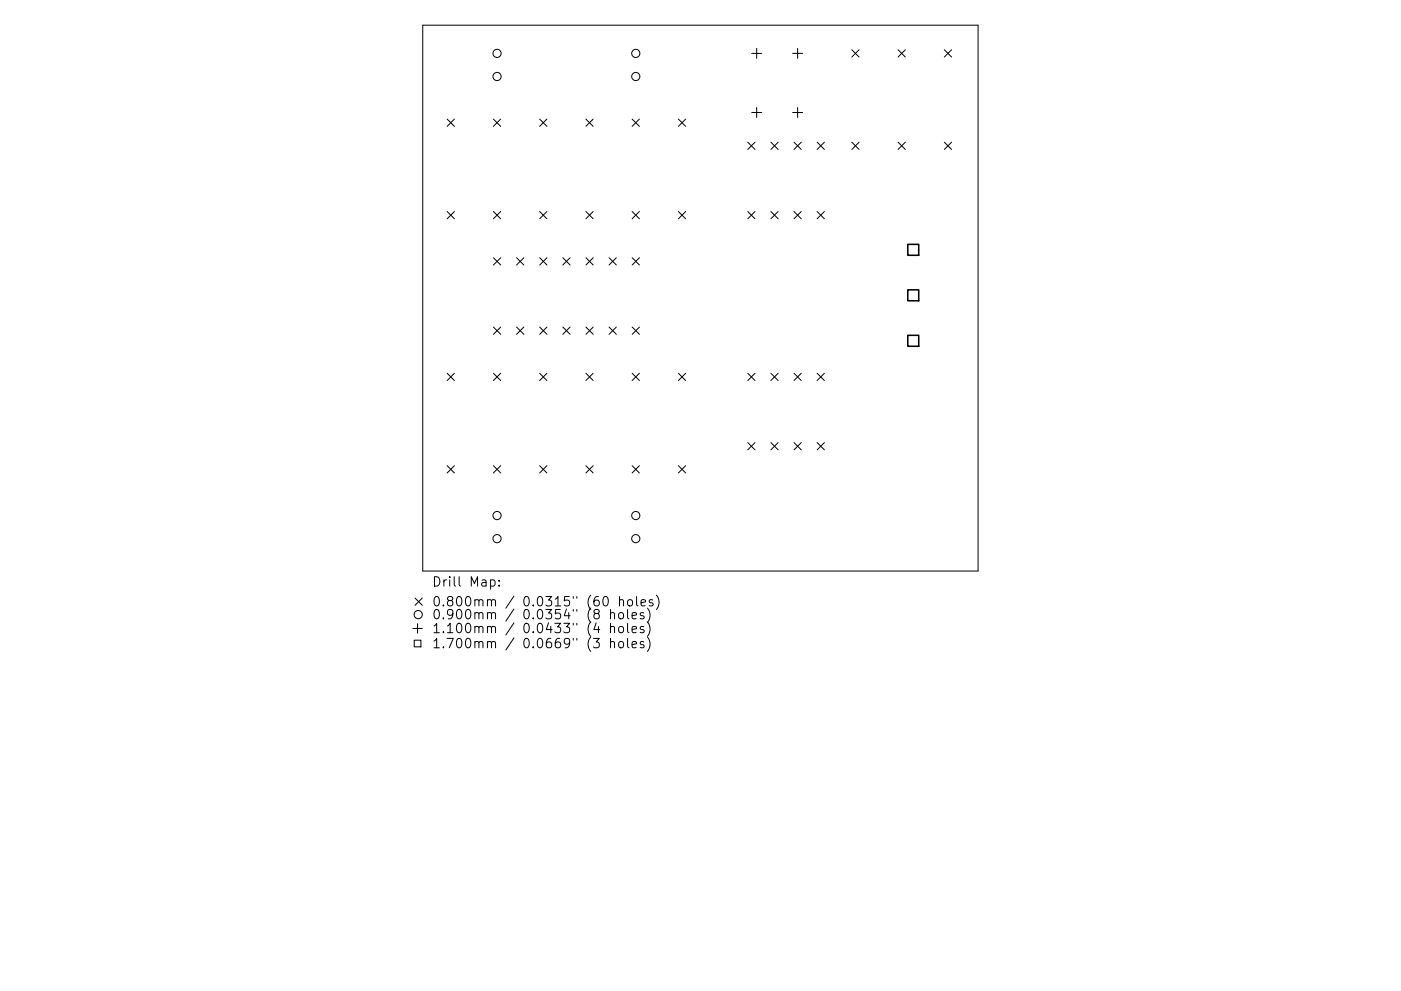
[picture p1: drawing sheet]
<svg xmlns="http://www.w3.org/2000/svg" width="297mm" height="210mm" viewBox="0 0 297 210" stroke-linecap="round" stroke-linejoin="round" font-family="sans-serif">
<defs><g id="words">
<g font-size="2.8">
<text x="91.5" y="124.5">Drill Map:</text>
<text x="91.5" y="128.7">0.800mm / 0.0315&quot; (60 holes)</text>
<text x="91.5" y="131.4">0.900mm / 0.0354&quot; (8 holes)</text>
<text x="91.5" y="134.3">1.100mm / 0.0433&quot; (4 holes)</text>
<text x="91.5" y="137.5">1.700mm / 0.0669&quot; (3 holes)</text>
</g>
</g></defs>
<g fill="none" stroke="#000" stroke-width=".21">
<path d="M89.6 5.3h117.8v115.9h-117.8zM159.4 11.3h2.1M160.4 10.3v2.1M168.1 11.3h2.1M169.1 10.3v2.1M180.6 10.6l1.5 1.5M182.1 10.6l-1.5 1.5M190.4 10.6l1.5 1.5M191.9 10.6l-1.5 1.5M200.2 10.6l1.6 1.5M201.8 10.6l-1.6 1.5M94.8 25.3l1.5 1.5"/>
<path d="M96.3 25.3l-1.5 1.5M104.6 25.3l1.6 1.5M106.2 25.3l-1.6 1.5M114.4 25.3l1.6 1.5M116 25.3l-1.6 1.5M124.2 25.3l1.6 1.5M125.8 25.3l-1.6 1.5M134 25.3l1.6 1.5M135.6 25.3l-1.6 1.5M143.8 25.3l1.6 1.5M145.4 25.3l-1.6 1.5M158.5 30.2l1.6 1.5"/>
<path d="M159.4 23.9h2.1M160.1 30.2l-1.6 1.5M160.4 22.8v2.1M163.4 30.2l1.6 1.5M165 30.2l-1.6 1.5M168.1 23.9h2.1M168.3 30.2l1.6 1.5M169.1 22.8v2.1M169.9 30.2l-1.6 1.5M173.2 30.2l1.6 1.5M174.8 30.2l-1.6 1.5M180.6 30.2l1.5 1.5"/>
<path d="M182.1 30.2l-1.5 1.5M190.4 30.2l1.5 1.5M191.9 30.2l-1.5 1.5M200.2 30.2l1.6 1.5M201.8 30.2l-1.6 1.5M94.8 44.9l1.5 1.5M96.3 44.9l-1.5 1.5M104.6 44.9l1.6 1.5M104.6 54.7l1.6 1.5M106.2 44.9l-1.6 1.5M106.2 54.7l-1.6 1.5M109.5 54.7l1.6 1.5"/>
<path d="M111.1 54.7l-1.6 1.5M114.4 44.9l1.6 1.5M114.4 54.7l1.6 1.5M116 44.9l-1.6 1.5M116 54.7l-1.6 1.5M119.3 54.7l1.6 1.5M120.9 54.7l-1.6 1.5M124.2 44.9l1.6 1.5M124.2 54.7l1.6 1.5M125.8 44.9l-1.6 1.5M125.8 54.7l-1.6 1.5M129.1 54.7l1.6 1.5"/>
<path d="M130.7 54.7l-1.6 1.5M134 44.9l1.6 1.5M134 54.7l1.6 1.5M135.6 44.9l-1.6 1.5M135.6 54.7l-1.6 1.5M143.8 44.9l1.6 1.5M145.4 44.9l-1.6 1.5M158.5 44.9l1.6 1.5M160.1 44.9l-1.6 1.5M163.4 44.9l1.6 1.5M165 44.9l-1.6 1.5M168.3 44.9l1.6 1.5"/>
<path d="M169.9 44.9l-1.6 1.5M173.2 44.9l1.6 1.5M174.8 44.9l-1.6 1.5M94.8 79.2l1.5 1.5M96.3 79.2l-1.5 1.5M104.6 79.2l1.6 1.5M104.6 69.4l1.6 1.5M106.2 79.2l-1.6 1.5M106.2 69.4l-1.6 1.5M109.5 69.4l1.6 1.5M111.1 69.4l-1.6 1.5M114.4 79.2l1.6 1.5"/>
<path d="M114.4 69.4l1.6 1.5M116 79.2l-1.6 1.5M116 69.4l-1.6 1.5M119.3 69.4l1.6 1.5M120.9 69.4l-1.6 1.5M124.2 79.2l1.6 1.5M124.2 69.4l1.6 1.5M125.8 79.2l-1.6 1.5M125.8 69.4l-1.6 1.5M129.1 69.4l1.6 1.5M130.7 69.4l-1.6 1.5M134 79.2l1.6 1.5"/>
<path d="M134 69.4l1.6 1.5M135.6 79.2l-1.6 1.5M135.6 69.4l-1.6 1.5M143.8 79.2l1.6 1.5M145.4 79.2l-1.6 1.5M158.5 79.2l1.6 1.5M160.1 79.2l-1.6 1.5M163.4 79.2l1.6 1.5M165 79.2l-1.6 1.5M168.3 79.2l1.6 1.5M169.9 79.2l-1.6 1.5M173.2 79.2l1.6 1.5"/>
<path d="M174.8 79.2l-1.6 1.5M94.8 98.8l1.5 1.5M96.3 98.8l-1.5 1.5M104.6 98.8l1.6 1.5M106.2 98.8l-1.6 1.5M114.4 98.8l1.6 1.5M116 98.8l-1.6 1.5M124.2 98.8l1.6 1.5M125.8 98.8l-1.6 1.5M134 98.8l1.6 1.5M135.6 98.8l-1.6 1.5M143.8 98.8l1.6 1.5"/>
<path d="M145.4 98.8l-1.6 1.5M158.5 93.9l1.6 1.5M160.1 93.9l-1.6 1.5M163.4 93.9l1.6 1.5M165 93.9l-1.6 1.5M168.3 93.9l1.6 1.5M169.9 93.9l-1.6 1.5M173.2 93.9l1.6 1.5M174.8 93.9l-1.6 1.5M87.5 133.3h2M87.8 135.8h1.4v1.4h-1.4zM88 126.9l1.5 1.5"/>
<path d="M88.5 132.3v2M89.5 126.9l-1.5 1.5M104 123.1l.6-.1 .4 .4v.6l-.2 .3h-.8M105.8 124.2v.2M105.8 123.1v.2M128 126.7l.5-.1a1.25 1.25 0 0 1 0 2l-.4-.1-.2-.3-.1-.9zM129.4 130.2a.5 .5 0 0 1 .9 .1v1M129.4 133.1a.5 .5 0 0 1 .9 .1v1M129.4 136.3a.5 .5 0 0 1 .9 .1v1M129.4 129.3v2M129.4 132.2v2M129.4 135.4v2"/>
<path d="M131.3 130.2a.54 .54 0 0 1 .5-.2 .54 .54 0 0 1 .4 .3v.6a.54 .54 0 0 1-.5 .4 .54 .54 0 0 1-.5-.4zM131.3 136.3a.54 .54 0 0 1 .5-.2 .54 .54 0 0 1 .4 .4v.6a.54 .54 0 0 1-.5 .4 .54 .54 0 0 1-.5-.4zM131.3 127.4l.3-.2 .5 .1 .1 1.3M131.3 133a.54 .54 0 0 1 .9 .3v.6a.54 .54 0 0 1-.5 .4 .54 .54 0 0 1-.5-.4v-.6zM131.3 126.6v2M133.1 129.3v1.7l.2 .3M133.1 132.2v1.8l.2 .2M133.1 135.4v1.8l.2 .2M133.2 127.4l.2-.2a.54 .54 0 0 1 .7 .4l-.1 .8-.6 .2-.3-.4zM134 130.6l1-.2-.1-.3-.6-.1-.3 .3 .1 .9h.8M134 133.6l1-.2-.1-.4-.6-.1-.3 .3 .1 .9h.8M134 136.8l1-.2-.1-.4-.6-.1-.3 .3 .1 .9h.8"/>
<path d="M135 126.6v1.7l.3 .3M135.9 127.9l1-.2-.1-.4-.6-.1-.3 .3 .1 1h.8M136.5 130.1l-.5-.1-.3 .3 .1 .2 .7 .2v.5h-.8M136.5 133l-.5-.1-.3 .3 .1 .3 .7 .2v.4h-.8M136.5 136.2l-.5-.1-.3 .3 .1 .3 .7 .2v.4h-.8M137.3 129a2.29 2.29 0 0 1 0 3.1M137.3 132a2.29 2.29 0 0 1 0 3M137.3 135.2a2.29 2.29 0 0 1 0 3M138.4 127.3l-.5-.1-.3 .3 .1 .3 .7 .2v.5h-.8M139.2 126.3a2.29 2.29 0 0 1 0 3"/>
<circle cx="105.4" cy="11.3" r=".87"/>
<circle cx="105.4" cy="16.2" r=".87"/>
<circle cx="134.8" cy="11.3" r=".87"/>
<circle cx="134.8" cy="16.2" r=".87"/>
<circle cx="105.4" cy="114.3" r=".87"/>
<circle cx="105.4" cy="109.4" r=".87"/>
<circle cx="134.8" cy="109.4" r=".87"/>
<circle cx="134.8" cy="114.3" r=".87"/>
<circle cx="88.7" cy="130.4" r=".87"/>
</g>
<path d="M192.5 51.8h2.3v2.4h-2.3zM192.5 61.5h2.3v2.3h-2.3zM192.5 71.1h2.3v2.4h-2.3z" fill="none" stroke="#000" stroke-width=".33"/>
<use href="#words"/>
</svg>
